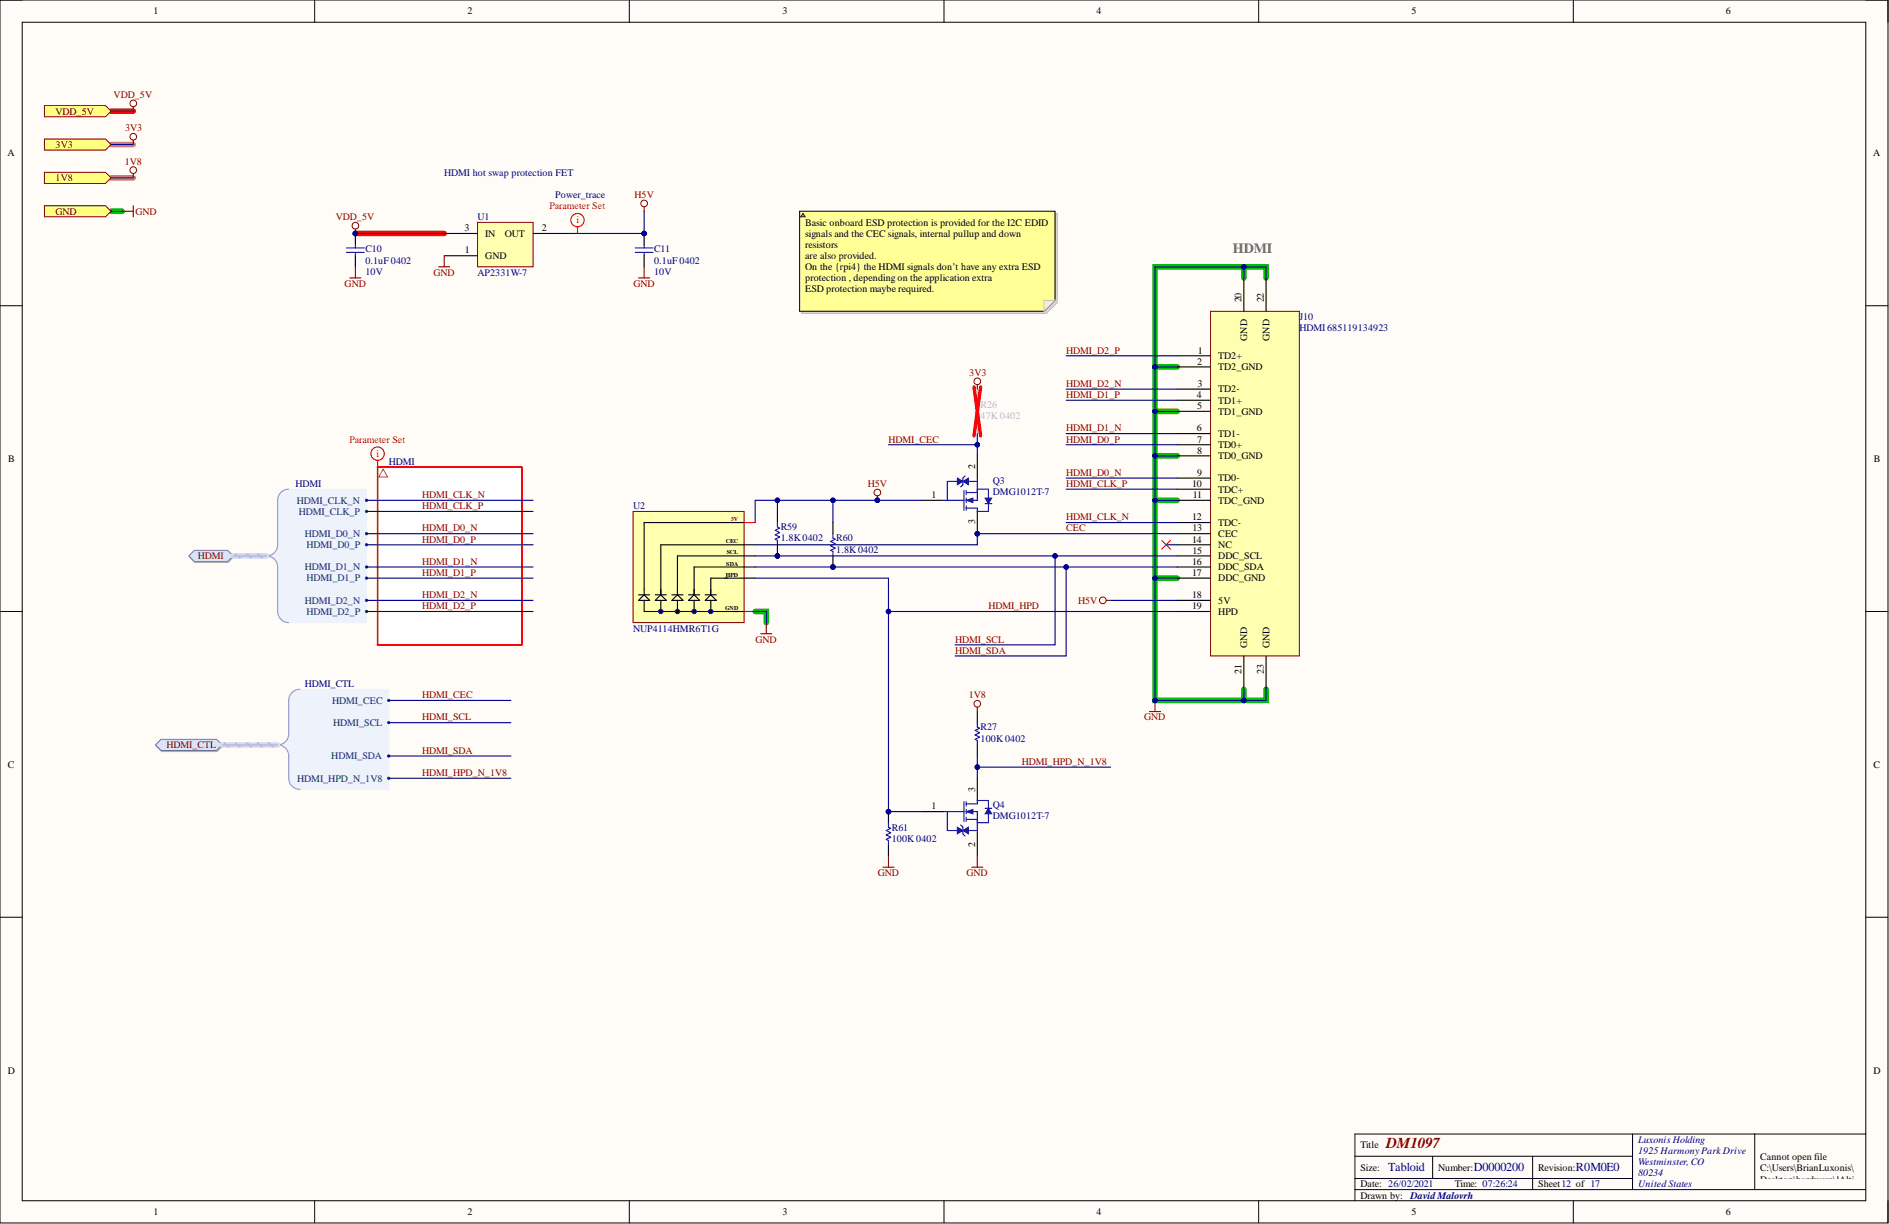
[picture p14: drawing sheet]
<svg xmlns="http://www.w3.org/2000/svg" width="431mm" height="279mm" viewBox="0 0 431 279" stroke-linecap="round" stroke-linejoin="round" font-family="sans-serif">
<defs><g id="words">
<text font-size="3.5" fill="#800000" x="316.6" y="262.2">DM1097</text>
<text font-size="3.2" fill="#666" x="281.6" y="57.7">HDMI</text>
<g font-size="2.8" fill="#000080">
<text x="317.1" y="267.4">Tabloid</text>
<text x="336.6" y="267.4">D0000200</text>
<text x="359.9" y="267.4">R0M0E0</text>
</g>
<g font-size="2.3">
<text x="35.1" y="3.3">1</text>
<text x="106.8" y="3.3">2</text>
<text x="178.7" y="3.3">3</text>
<text x="250.4" y="3.3">4</text>
<text x="322.4" y="3.3">5</text>
<text x="394.2" y="3.3">6</text>
<text x="1.7" y="35.7">A</text>
<text x="427.8" y="35.7">A</text>
<text x="106.1" y="52.8">3</text>
<text x="123.8" y="52.8">2</text>
<text x="183.9" y="51.5">Basic onboard ESD protection is provided for the I2C EDID</text>
<text x="106.2" y="57.9">1</text>
<text x="110.8" y="54.1">IN</text>
<text x="110.8" y="59.1">GND</text>
<text x="115.3" y="54.1">OUT</text>
<text x="183.9" y="54.1">signals and the CEC signals, internal pullup and down</text>
<text x="183.9" y="56.6">resistors</text>
<text x="183.9" y="59.1">are also provided.</text>
<text x="183.9" y="61.7">On the {rpi4} the HDMI signals don’t have any extra ESD</text>
<text x="183.9" y="64.2">protection , dependingon the application extra</text>
<text x="183.9" y="66.7">ESD protection maybe required.</text>
<text x="283.6" y="69" transform="rotate(-90 283.6 69)">20</text>
<text x="288.7" y="69" transform="rotate(-90 288.7 69)">22</text>
<text x="284.9" y="77.7" transform="rotate(-90 284.9 77.7)">GND</text>
<text x="289.9" y="77.7" transform="rotate(-90 289.9 77.7)">GND</text>
<text x="273.4" y="83.2">2</text>
<text x="273.6" y="80.7">1</text>
<text x="278.3" y="82">TD2+</text>
<text x="273.5" y="88.3">3</text>
<text x="278.3" y="84.5">TD2_GND</text>
<text x="278.3" y="89.6">TD2-</text>
<text x="273.4" y="90.9">4</text>
<text x="273.4" y="93.4">5</text>
<text x="278.3" y="92.1">TD1+</text>
<text x="278.3" y="94.7">TD1_GND</text>
<text x="273.4" y="98.5">6</text>
<text x="273.4" y="101">7</text>
<text x="278.3" y="99.7">TD1-</text>
<text x="1.9" y="105.5">B</text>
<text x="222.7" y="107.1" transform="rotate(-90 222.7 107.1)">2</text>
<text x="273.4" y="103.5">8</text>
<text x="278.3" y="102.3">TD0+</text>
<text x="278.3" y="104.8">TD0_GND</text>
<text x="428" y="105.5">B</text>
<text x="212.7" y="113.7">1</text>
<text x="272.3" y="111.2">10</text>
<text x="272.4" y="113.7">11</text>
<text x="273.4" y="108.6">9</text>
<text x="278.3" y="109.9">TD0-</text>
<text x="278.3" y="112.4">TDC+</text>
<text x="222.7" y="119.7" transform="rotate(-90 222.7 119.7)">3</text>
<text x="272.3" y="118.8">12</text>
<text x="278.3" y="115">TDC_GND</text>
<text x="272.3" y="123.8">14</text>
<text x="272.3" y="121.3">13</text>
<text x="278.3" y="120">TDC-</text>
<text x="278.3" y="122.6">CEC</text>
<text x="278.3" y="125.1">NC</text>
<text x="272.3" y="128.9">16</text>
<text x="272.3" y="131.5">17</text>
<text x="272.3" y="126.4">15</text>
<text x="278.3" y="127.7">DDC_SCL</text>
<text x="278.3" y="130.2">DDC_SDA</text>
<text x="272.3" y="136.5">18</text>
<text x="278.3" y="132.7">DDC_GND</text>
<text x="278.3" y="137.8">5V</text>
<text x="272.3" y="139.1">19</text>
<text x="278.3" y="140.3">HPD</text>
<text x="284.9" y="148" transform="rotate(-90 284.9 148)">GND</text>
<text x="289.9" y="148" transform="rotate(-90 289.9 148)">GND</text>
<text x="283.6" y="153.8" transform="rotate(-90 283.6 153.8)">21</text>
<text x="288.7" y="153.9" transform="rotate(-90 288.7 153.9)">23</text>
<text x="1.8" y="175.3">C</text>
<text x="427.9" y="175.3">C</text>
<text x="212.7" y="184.8">1</text>
<text x="222.7" y="180.7" transform="rotate(-90 222.7 180.7)">3</text>
<text x="222.7" y="193.4" transform="rotate(-90 222.7 193.4)">2</text>
<text x="1.8" y="245.1">D</text>
<text x="427.9" y="245.1">D</text>
<text x="310.7" y="262.2">Title</text>
<text x="310.7" y="267.2">Size:</text>
<text x="328.5" y="267.2">Number:</text>
<text x="351.3" y="267.2">Revision:</text>
<text x="402" y="264.9">Cannot open file</text>
<text x="402" y="267.4">C:\Users\BrianLuxonis\</text>
<text x="402" y="269.9">Desktop\hardware\!Alti</text>
<text x="310.7" y="271">Date: 26/02/2021</text>
<text x="310.7" y="273.6">Drawn by:</text>
<text x="332.3" y="271">Time: 07:26:24</text>
<text x="351.3" y="271">Sheet12 of 17</text>
<text x="402" y="272.5">um_Shared\Templates\L</text>
<text x="402" y="275">uxonis_Logo.png</text>
<text x="35.1" y="277.4">1</text>
<text x="106.8" y="277.4">2</text>
<text x="178.7" y="277.4">3</text>
<text x="250.4" y="277.4">4</text>
<text x="322.4" y="277.4">5</text>
<text x="394.2" y="277.4">6</text>
</g>
<g font-size="2.3" fill="#800000">
<text x="26" y="22.3">VDD_5V</text>
<text x="12.7" y="26.1">VDD_5V</text>
<text x="28.6" y="29.9">3V3</text>
<text x="12.7" y="33.8">3V3</text>
<text x="12.7" y="41.4">1V8</text>
<text x="28.5" y="37.6">1V8</text>
<text x="144.9" y="45.2">H5V</text>
<text x="12.7" y="49">GND</text>
<text x="30.9" y="49">GND</text>
<text x="76.7" y="50.3">VDD_5V</text>
<text x="78.7" y="65.5">GND</text>
<text x="99" y="62.9">GND</text>
<text x="144.7" y="65.5">GND</text>
<text x="243.5" y="80.7">HDMI_D2_P</text>
<text x="221.4" y="85.8">3V3</text>
<text x="243.5" y="88.3">HDMI_D2_N</text>
<text x="243.5" y="90.9">HDMI_D1_P</text>
<text x="202.9" y="101">HDMI_CEC</text>
<text x="243.5" y="101">HDMI_D0_P</text>
<text x="243.5" y="98.5">HDMI_D1_N</text>
<text x="96.4" y="113.7">HDMI_CLK_N</text>
<text x="198.2" y="111.2">H5V</text>
<text x="243.5" y="108.6">HDMI_D0_N</text>
<text x="243.5" y="111.2">HDMI_CLK_P</text>
<text x="96.4" y="116.2">HDMI_CLK_P</text>
<text x="243.5" y="118.8">HDMI_CLK_N</text>
<text x="96.4" y="123.8">HDMI_D0_P</text>
<text x="96.4" y="121.3">HDMI_D0_N</text>
<text x="243.5" y="121.3">CEC</text>
<text x="45.2" y="127.7">HDMI</text>
<text x="96.4" y="131.5">HDMI_D1_P</text>
<text x="96.4" y="128.9">HDMI_D1_N</text>
<text x="96.4" y="136.5">HDMI_D2_N</text>
<text x="246.2" y="137.8">H5V</text>
<text x="96.4" y="139.1">HDMI_D2_P</text>
<text x="225.8" y="139.1">HDMI_HPD</text>
<text x="172.6" y="146.7">GND</text>
<text x="218.1" y="146.7">HDMI_SCL</text>
<text x="218.1" y="149.2">HDMI_SDA</text>
<text x="96.4" y="159.4">HDMI_CEC</text>
<text x="221.3" y="159.4">1V8</text>
<text x="96.4" y="164.5">HDMI_SCL</text>
<text x="261.4" y="164.5">GND</text>
<text x="38" y="170.8">HDMI_CTL</text>
<text x="96.4" y="172.1">HDMI_SDA</text>
<text x="96.4" y="177.1">HDMI_HPD_N_1V8</text>
<text x="233.4" y="174.6">HDMI_HPD_N_1V8</text>
<text x="200.5" y="200">GND</text>
<text x="220.8" y="200">GND</text>
</g>
<g font-size="2.3" fill="#000080">
<text x="101.5" y="40.1">HDMI hot swap protection FET</text>
<text x="126.8" y="45.2">Power_trace</text>
<text x="109.1" y="50.3">U1</text>
<text x="83.5" y="57.6">C10</text>
<text x="149.4" y="57.6">C11</text>
<text x="83.5" y="62.7">10V</text>
<text x="83.5" y="60.1">0.1uF 0402</text>
<text x="109.1" y="62.9">AP2331W-7</text>
<text x="149.4" y="62.7">10V</text>
<text x="149.4" y="60.1">0.1uF 0402</text>
<text x="296.8" y="73.1">J10</text>
<text x="296.8" y="75.6">HDMI685119134923</text>
<text x="88.8" y="106.1">HDMI</text>
<text x="67.5" y="111.2">HDMI</text>
<text x="226.8" y="110.4">Q3</text>
<text x="226.8" y="112.9">DMG1012T-7</text>
<text x="144.6" y="116.2">U2</text>
<text x="178.3" y="121.1">R59</text>
<text x="178.3" y="123.6">1.8K0402</text>
<text x="191" y="123.6">R60</text>
<text x="191" y="126.1">1.8K0402</text>
<text x="144.6" y="144.2">NUP4114HMR6T1G</text>
<text x="69.6" y="156.8">HDMI_CTL</text>
<text x="224" y="166.7">R27</text>
<text x="224" y="169.3">100K0402</text>
<text x="226.8" y="184.5">Q4</text>
<text x="203.7" y="189.6">R61</text>
<text x="226.8" y="187">DMG1012T-7</text>
<text x="203.7" y="192.1">100K0402</text>
<text x="374.1" y="260.9">Luxonis Holding</text>
<text x="374.1" y="263.4">1925 HarmonyParkDrive</text>
<text x="374.1" y="266">Westminster, CO</text>
<text x="374.1" y="268.5">80234</text>
<text x="322.1" y="273.6">DavidMalovrh</text>
<text x="374.1" y="271">UnitedStates</text>
</g>
<g font-size="2.3" fill="#f00">
<text x="125.5" y="47.7">Parameter Set</text>
<text x="131.6" y="51">i</text>
<text x="79.8" y="101">Parameter Set</text>
<text x="86" y="104.3">i</text>
</g>
<g font-size="2.3" fill="#bfbebc">
<text x="224" y="93.1">R26</text>
<text x="224" y="95.7">47K0402</text>
</g>
<g font-size="2.3" fill="#003a70">
<text x="67.8" y="115">HDMI_CLK_N</text>
<text x="68.2" y="117.5">HDMI_CLK_P</text>
<text x="69.6" y="122.6">HDMI_D0_N</text>
<text x="70" y="125.1">HDMI_D0_P</text>
<text x="69.6" y="130.2">HDMI_D1_N</text>
<text x="69.6" y="137.8">HDMI_D2_N</text>
<text x="70" y="132.7">HDMI_D1_P</text>
<text x="70" y="140.3">HDMI_D2_P</text>
<text x="75.8" y="160.6">HDMI_CEC</text>
<text x="76.1" y="165.7">HDMI_SCL</text>
<text x="75.7" y="173.3">HDMI_SDA</text>
<text x="67.9" y="178.4">HDMI_HPD_N_1V8</text>
</g>
<text font-size="1.4" fill="#f00" x="167" y="118.9">5V</text>
<g font-size="1.4">
<text x="165.8" y="124">CEC</text>
<text x="165.8" y="131.6">HPD</text>
<text x="165.9" y="129.1">SDA</text>
<text x="166" y="126.6">SCL</text>
<text x="165.6" y="139.2">GND</text>
</g>
</g></defs>
<path d="M0 0h431.2v279.2h-431.2z" fill-rule="evenodd" fill="#fffcf8"/>
<path d="M0 0h431.2v279.2h-431.2z" fill="none" stroke="#000" stroke-width=".23"/>
<path d="M5.1 5.1h421v269h-421z" fill-rule="evenodd" fill="#fffcf8"/>
<g fill="none" stroke="#000" stroke-width=".23">
<path d="M0 0h5.1M5.1 5.1h421v269h-421zM71.9 0v5.1M143.7 0v5.1M215.6 0v5.1M287.5 0v5.1M359.3 0v5.1M426.1 0h5.1v5.1M0 69.8h5.1M426.1 69.8h5.1M0 139.6h5.1M426.1 139.6h5.1"/>
<path d="M0 209.4h5.1M426.1 209.4h5.1M71.9 274.1v5.1M143.7 274.1v5.1M215.6 274.1v5.1M287.5 274.1v5.1M359.3 274.1v5.1M431.2 274.1v5.1"/>
</g>
<path d="M86.2 106.6h33v40.6h-33z" fill-rule="evenodd" fill="#fff"/>
<path d="M25.4 48.2h2.5M284.1 60.9v2.5M289.2 63.4v-2.5h-25.4v99h25.4v-2.6M263.8 93.9h5.1M263.8 83.8h5.1M263.8 114.2h5.1M263.8 104.1h5.1M172.5 139.6h2.5v2.5M263.8 132h5.1M284.1 157.3v2.6" fill="none" stroke="#00be00" stroke-width="1.3"/>
<path d="M25.4 40.6h5" fill="none" stroke="#ff6e6e" stroke-width="1.3"/>
<path d="M25.4 33h5" fill="none" stroke="#ec768e" stroke-width="1.3"/>
<path d="M25.4 25.4h5M81.2 53.3h20.3" fill="none" stroke="#ee0e22" stroke-width="1.3"/>
<path d="M372.9 258.9v12.7M400.8 258.9v12.7M426.1 258.9h-116.6v15.2M309.5 263.9h63.4M309.5 271.6h116.6M309.5 269h63.4M327.2 263.9v5.1M350 263.9v7.7" fill="none" stroke="#000" stroke-width=".23"/>
<circle cx="223.2" cy="121.8" r=".51" fill="#000080"/>
<circle cx="223.2" cy="121.8" r=".51" fill="none" stroke="#000080" stroke-width=".23"/>
<path d="M225 115h1.5M225.8 111.7v2" fill="none" stroke="#00f" stroke-width=".25"/>
<path d="M223.2 116.7v5.1" fill="none" stroke="#000" stroke-width=".25"/>
<circle cx="223.2" cy="121.8" r=".51" fill="#000080"/>
<circle cx="223.2" cy="121.8" r=".51" fill="none" stroke="#000080" stroke-width=".23"/>
<path d="M210.5 114.2h5.1" fill="none" stroke="#000" stroke-width=".25"/>
<path d="M220.2 111.9v4.6M220.7 116h2.5M220.7 112.4h2.5M220.7 111.9v1M220.7 113.7v1M220.7 115.5v1M223.2 111.7v2.5h-2.5" fill="none" stroke="#00f" stroke-width=".25"/>
<path d="M220.7 114.2l1.5-.5v1z" fill="#00f"/>
<path d="M220.7 114.2l1.5-.5v1z" fill="none" stroke="#00f" stroke-width=".23"/>
<path d="M223.2 116v.7M225.8 111.7h-2.6v.7M225.8 115v1.7" fill="none" stroke="#00f" stroke-width=".25"/>
<path d="M223.2 104.1v5" fill="none" stroke="#000" stroke-width=".25"/>
<path d="M225 113.7h1.5l-.7 1.3z" fill="#00f"/>
<path d="M225 113.7h1.5l-.7 1.3z" fill="none" stroke="#00f" stroke-width=".23"/>
<path d="M215.6 114.2h4.6M216.4 109.9v4.3M219.9 109.1v1.6M223.2 116.7h2.6M223.2 109.1v2.6" fill="none" stroke="#00f" stroke-width=".25"/>
<path d="M219.9 109.9l1.3-.8v1.6z" fill="#00f"/>
<path d="M219.9 109.9l1.3-.8v1.6z" fill="none" stroke="#00f" stroke-width=".23"/>
<path d="M219.9 110.7l-.5 .5M220.4 108.6l-.5 .5" fill="none" stroke="#00f" stroke-width=".25"/>
<path d="M218.7 109.1l1.2 .8-1.2 .8z" fill="#00f"/>
<path d="M218.7 109.1l1.2 .8-1.2 .8z" fill="none" stroke="#00f" stroke-width=".23"/>
<path d="M216.4 109.9h6.8M220.2 183v4.5M220.7 183.5h2.5M220.7 185.3h2.5v2.5M220.7 187h2.5M220.7 183v1M220.7 184.8v1M220.7 186.5v1M225 184.5h1.5M225.8 185.8v2" fill="none" stroke="#00f" stroke-width=".25"/>
<path d="M223.2 88.8v3.6l.5 .2-1 .5 1 .5-1 .6 1 .5-1 .5 .5 .2v3.6" fill="none" stroke="#bfbebc" stroke-width=".25"/>
<path d="M222.5 88.3l1.5 11.2M224 88.3l-1.5 11.2" fill="none" stroke="#f00" stroke-width=".76"/>
<path d="M223.2 177.7v5M210.5 185.3h5.1" fill="none" stroke="#000" stroke-width=".25"/>
<path d="M220.7 185.3l1.5-.5v1z" fill="#00f"/>
<path d="M220.7 185.3l1.5-.5v1z" fill="none" stroke="#00f" stroke-width=".23"/>
<path d="M223.2 182.7v.8M223.2 187v.8h2.6M225.8 182.7v1.8" fill="none" stroke="#00f" stroke-width=".25"/>
<path d="M223.2 190.3v5.1" fill="none" stroke="#000" stroke-width=".25"/>
<path d="M225.8 184.5l.7 1.3h-1.5z" fill="#00f"/>
<path d="M225.8 184.5l.7 1.3h-1.5z" fill="none" stroke="#00f" stroke-width=".23"/>
<path d="M215.6 185.3h4.6M216.4 185.3v4.3M219.9 188.8v1.5M223.2 182.7h2.6M223.2 187.8v2.5" fill="none" stroke="#00f" stroke-width=".25"/>
<path d="M219.9 189.6l1.3-.8v1.5z" fill="#00f"/>
<path d="M219.9 189.6l1.3-.8v1.5z" fill="none" stroke="#00f" stroke-width=".23"/>
<path d="M219.4 188.3l.5 .5M219.9 190.3l.5 .5" fill="none" stroke="#00f" stroke-width=".25"/>
<path d="M218.7 188.8l1.2 .8-1.2 .7z" fill="#00f"/>
<path d="M218.7 188.8l1.2 .8-1.2 .7z" fill="none" stroke="#00f" stroke-width=".23"/>
<path d="M223.2 165v1l.5 .2-1 .5 1 .5-1 .6 1 .5-1 .5 .5 .2v1M216.4 189.6h6.8" fill="none" stroke="#00f" stroke-width=".25"/>
<path d="M223.2 162.4v2.6M223.2 170v2.6" fill="none" stroke="#000" stroke-width=".25"/>
<path d="M109.1 50.8h12.7v10.1h-12.7z" fill-rule="evenodd" fill="#ffffb0"/>
<path d="M109.1 50.8h12.7v10.1h-12.7z" fill="none" stroke="#800000" stroke-width=".23"/>
<path d="M101.5 53.3h7.6M101.5 58.4h7.6M121.8 53.3h7.6" fill="none" stroke="#000" stroke-width=".25"/>
<circle cx="81.2" cy="53.3" r=".51" fill="#000080"/>
<circle cx="81.2" cy="53.3" r=".51" fill="none" stroke="#000080" stroke-width=".23"/>
<path d="M81.2 53.3v2.5M81.2 58.4v2.5" fill="none" stroke="#000" stroke-width=".25"/>
<circle cx="81.2" cy="53.3" r=".51" fill="#000080"/>
<circle cx="81.2" cy="53.3" r=".51" fill="none" stroke="#000080" stroke-width=".23"/>
<path d="M79.1 56.6h4.1M79.1 57.6h4.1M81.2 55.8v.8M81.2 57.6v.8" fill="none" stroke="#00f" stroke-width=".25"/>
<circle cx="147.1" cy="53.3" r=".51" fill="#000080"/>
<circle cx="147.1" cy="53.3" r=".51" fill="none" stroke="#000080" stroke-width=".23"/>
<path d="M147.1 53.3v2.5M147.1 58.4v2.5" fill="none" stroke="#000" stroke-width=".25"/>
<circle cx="147.1" cy="53.3" r=".51" fill="#000080"/>
<circle cx="147.1" cy="53.3" r=".51" fill="none" stroke="#000080" stroke-width=".23"/>
<path d="M145.1 56.6h4.1M145.1 57.6h4.1M147.1 55.8v.8M147.1 57.6v.8" fill="none" stroke="#00f" stroke-width=".25"/>
<path d="M36.9 169h12.7l1.3 1.3-1.3 1.3h-12.7l-1.3-1.3z" fill-rule="evenodd" fill="#bac0ca"/>
<path d="M36.9 169h12.7l1.3 1.3-1.3 1.3h-12.7l-1.3-1.3z" fill="none" stroke="#a6acb6" stroke-width=".23"/>
<path d="M36.8 168.8h12.7l1.2 1.2-1.2 1.3h-12.7l-1.3-1.3z" fill-rule="evenodd" fill="#d5e4ff"/>
<path d="M36.8 168.8h12.7l1.2 1.2-1.2 1.3h-12.7l-1.3-1.3z" fill="none" stroke="#71809b" stroke-width=".23"/>
<path d="M67.2 157.7l1.3-.4h20.3v22.9h-20.3l-1.3-.3-.9-1-.3-1.2v-5.8l-.7-1-1.3-.9 1.3-.8 .7-1.1v-8.2l.3-1.3z" fill-rule="evenodd" fill="#edf2fb"/>
<path d="M67.2 157.7l1.3-.4h20.3v22.9h-20.3l-1.3-.3-.9-1-.3-1.2v-5.8l-.7-1-1.3-.9 1.3-.8 .7-1.1v-8.2l.3-1.3z" fill="none" stroke="#edf2fb" stroke-width=".23"/>
<path d="M68.5 157.3a2.54 2.54 0 0 0-2.5 2.6v7.6a2.53 2.53 0 0 1-2.6 2.5 2.53 2.53 0 0 1 2.6 2.6v5.1a2.54 2.54 0 0 0 2.5 2.5" fill="none" stroke="#8f9ec9" stroke-width=".25"/>
<circle cx="88.8" cy="159.9" r=".25" fill="#003a70"/>
<circle cx="88.8" cy="159.9" r=".25" fill="none" stroke="#003a70" stroke-width=".23"/>
<circle cx="88.8" cy="165" r=".25" fill="#003a70"/>
<circle cx="88.8" cy="165" r=".25" fill="none" stroke="#003a70" stroke-width=".23"/>
<circle cx="88.8" cy="172.6" r=".25" fill="#003a70"/>
<circle cx="88.8" cy="172.6" r=".25" fill="none" stroke="#003a70" stroke-width=".23"/>
<circle cx="88.8" cy="177.7" r=".26" fill="#003a70"/>
<circle cx="88.8" cy="177.7" r=".26" fill="none" stroke="#003a70" stroke-width=".23"/>
<path d="M64.7 112l1.3-.3h17.7v30.4h-17.7l-1.3-.3-1-.9-.3-1.3v-10.8l-.6-1.1-1.3-.8 1.3-.9 .6-1v-10.8l.3-1.3z" fill-rule="evenodd" fill="#edf2fb"/>
<path d="M64.7 112l1.3-.3h17.7v30.4h-17.7l-1.3-.3-1-.9-.3-1.3v-10.8l-.6-1.1-1.3-.8 1.3-.9 .6-1v-10.8l.3-1.3z" fill="none" stroke="#edf2fb" stroke-width=".23"/>
<path d="M66 111.7a2.54 2.54 0 0 0-2.6 2.5v10.2a2.53 2.53 0 0 1-2.5 2.5 2.53 2.53 0 0 1 2.5 2.5v10.2a2.53 2.53 0 0 0 2.6 2.5" fill="none" stroke="#8f9ec9" stroke-width=".25"/>
<circle cx="83.7" cy="114.2" r=".25" fill="#003a70"/>
<circle cx="83.7" cy="114.2" r=".25" fill="none" stroke="#003a70" stroke-width=".23"/>
<circle cx="83.7" cy="116.7" r=".25" fill="#003a70"/>
<circle cx="83.7" cy="116.7" r=".25" fill="none" stroke="#003a70" stroke-width=".23"/>
<circle cx="83.7" cy="121.8" r=".25" fill="#003a70"/>
<circle cx="83.7" cy="121.8" r=".25" fill="none" stroke="#003a70" stroke-width=".23"/>
<circle cx="83.7" cy="124.4" r=".25" fill="#003a70"/>
<circle cx="83.7" cy="124.4" r=".25" fill="none" stroke="#003a70" stroke-width=".23"/>
<circle cx="83.7" cy="129.4" r=".25" fill="#003a70"/>
<circle cx="83.7" cy="129.4" r=".25" fill="none" stroke="#003a70" stroke-width=".23"/>
<circle cx="83.7" cy="132" r=".25" fill="#003a70"/>
<circle cx="83.7" cy="132" r=".25" fill="none" stroke="#003a70" stroke-width=".23"/>
<circle cx="83.7" cy="137" r=".25" fill="#003a70"/>
<circle cx="83.7" cy="137" r=".25" fill="none" stroke="#003a70" stroke-width=".23"/>
<circle cx="83.7" cy="139.6" r=".25" fill="#003a70"/>
<circle cx="83.7" cy="139.6" r=".25" fill="none" stroke="#003a70" stroke-width=".23"/>
<path d="M44.5 125.9h7.6l1.3 1.2-1.3 1.3h-7.6l-1.3-1.3z" fill-rule="evenodd" fill="#bac0ca"/>
<path d="M44.5 125.9h7.6l1.3 1.2-1.3 1.3h-7.6l-1.3-1.3z" fill="none" stroke="#a6acb6" stroke-width=".23"/>
<path d="M44.4 125.6h7.6l1.3 1.3-1.3 1.3h-7.6l-1.3-1.3z" fill-rule="evenodd" fill="#d5e4ff"/>
<path d="M44.4 125.6h7.6l1.3 1.3-1.3 1.3h-7.6l-1.3-1.3z" fill="none" stroke="#71809b" stroke-width=".23"/>
<path d="M10.1 31.7h14l1.3 1.3-1.3 1.3h-14z" fill-rule="evenodd" fill="#ffff80"/>
<g fill="none" stroke="#800000" stroke-width=".23">
<path d="M10.1 31.7h14l1.3 1.3-1.3 1.3h-14z"/>
<circle cx="30.4" cy="31.2" r=".76"/>
</g>
<path d="M30.4 32v1" fill="none" stroke="#800000" stroke-width=".25"/>
<path d="M10.1 47h14l1.3 1.2-1.3 1.3h-14z" fill-rule="evenodd" fill="#ffff80"/>
<path d="M10.1 47h14l1.3 1.2-1.3 1.3h-14z" fill="none" stroke="#800000" stroke-width=".23"/>
<path d="M27.9 48.2h2.5M30.4 47v2.5" fill="none" stroke="#800000" stroke-width=".25"/>
<path d="M10.1 24.1h14l1.3 1.3-1.3 1.2h-14z" fill-rule="evenodd" fill="#ffff80"/>
<g fill="none" stroke="#800000" stroke-width=".23">
<path d="M10.1 24.1h14l1.3 1.3-1.3 1.2h-14z"/>
<circle cx="30.4" cy="23.6" r=".76"/>
</g>
<path d="M30.4 24.4v1" fill="none" stroke="#800000" stroke-width=".25"/>
<path d="M10.1 39.3h14l1.3 1.3-1.3 1.3h-14z" fill-rule="evenodd" fill="#ffff80"/>
<g fill="none" stroke="#800000" stroke-width=".23">
<path d="M10.1 39.3h14l1.3 1.3-1.3 1.3h-14z"/>
<circle cx="30.4" cy="38.8" r=".76"/>
<circle cx="81.2" cy="51.5" r=".76"/>
</g>
<path d="M30.4 39.6v1M81.2 52.3v1" fill="none" stroke="#800000" stroke-width=".25"/>
<circle cx="81.2" cy="53.3" r=".51" fill="#000080"/>
<circle cx="81.2" cy="53.3" r=".51" fill="none" stroke="#000080" stroke-width=".23"/>
<g fill="none" stroke="#800000" stroke-width=".23">
<circle cx="147.1" cy="46.4" r=".76"/>
<circle cx="200.4" cy="112.4" r=".76"/>
</g>
<path d="M147.1 47.2v1M200.4 113.2v1" fill="none" stroke="#800000" stroke-width=".25"/>
<circle cx="200.4" cy="114.2" r=".51" fill="#000080"/>
<circle cx="200.4" cy="114.2" r=".51" fill="none" stroke="#000080" stroke-width=".23"/>
<g fill="none" stroke="#800000" stroke-width=".23">
<circle cx="223.2" cy="87.1" r=".76"/>
<circle cx="251.9" cy="137" r=".76"/>
<circle cx="223.2" cy="160.6" r=".76"/>
</g>
<path d="M223.2 87.8v1M252.6 137h1.1M223.2 161.4v1" fill="none" stroke="#800000" stroke-width=".25"/>
<path d="M276.5 71.1h20.3v78.6h-20.3z" fill-rule="evenodd" fill="#ffffb0"/>
<path d="M276.5 71.1h20.3v78.6h-20.3z" fill="none" stroke="#800000" stroke-width=".23"/>
<g fill="none" stroke="#000" stroke-width=".25">
<path d="M284.1 63.4v7.7M289.2 63.4v7.7M268.9 81.2h7.6M268.9 83.8h7.6M268.9 88.8h7.6M268.9 91.4h7.6M268.9 93.9h7.6M268.9 99h7.6M268.9 101.5h7.6M268.9 104.1h7.6M268.9 109.1h7.6M268.9 111.7h7.6"/>
<path d="M268.9 114.2h7.6M268.9 119.3h7.6M268.9 121.8h7.6M268.9 124.4h7.6M268.9 126.9h7.6M268.9 129.4h7.6M268.9 132h7.6M268.9 137h7.6M268.9 139.6h7.6M284.1 149.7v7.6M289.2 149.7v7.6"/>
</g>
<path d="M265.3 123.3l2.1 2.1M267.4 123.3l-2.1 2.1" fill="none" stroke="#f00" stroke-width=".23"/>
<path d="M145.9 63.4h2.5M147.1 60.9v2.5M263.8 159.9v2.5M262.5 162.4h2.6M222 198h2.5M223.2 195.4v2.6" fill="none" stroke="#800000" stroke-width=".25"/>
<circle cx="263.8" cy="159.9" r=".51" fill="#000080"/>
<circle cx="263.8" cy="159.9" r=".51" fill="none" stroke="#000080" stroke-width=".23"/>
<path d="M101.5 58.4v2.5M79.9 63.4h2.5M81.2 60.9v2.5M100.2 60.9h2.5M173.8 144.7h2.5M175 142.1v2.6" fill="none" stroke="#800000" stroke-width=".25"/>
<g fill="none" stroke="#f00" stroke-width=".25">
<path d="M131.9 51.8v1.5M86.2 105.1v1.5"/>
<circle cx="131.9" cy="50.3" r="1.52"/>
<circle cx="86.2" cy="103.5" r="1.52"/>
</g>
<path d="M119 106.5l.2 .1zM118.6 106.5l.3 .1zM118.3 106.5l.2 .1zM118 106.5l.2 .1zM117.6 106.5l.3 .1zM117.3 106.5l.2 .1zM116.9 106.5l.3 .1zM116.6 106.5l.3 .1zM116.3 106.5l.2 .1zM115.9 106.5l.3 .1zM115.6 106.5l.2 .1zM115.2 106.5l.3 .1zM114.9 106.5l.3 .1zM114.6 106.5l.2 .1zM114.2 106.5l.3 .1zM113.9 106.5l.2 .1zM113.6 106.5l.2 .1zM113.2 106.5l.3 .1zM112.9 106.5l.2 .1zM112.5 106.5l.3 .1zM112.2 106.5l.3 .1zM111.9 106.5l.2 .1zM111.5 106.5l.3 .1zM111.2 106.5l.2 .1zM110.8 106.5l.3 .1zM110.5 106.5l.3 .1zM110.2 106.5l.2 .1zM109.8 106.5l.3 .1zM109.5 106.5l.2 .1zM109.2 106.5l.2 .1zM108.8 106.5l.3 .1zM108.5 106.5l.2 .1zM108.1 106.5l.3 .1zM107.8 106.5l.3 .1zM107.5 106.5l.2 .1zM107.1 106.5l.3 .1zM106.8 106.5l.2 .1zM106.5 106.5l.2 .1zM106.1 106.5l.3 .1zM105.8 106.5l.2 .1zM105.4 106.5l.3 .1zM105.1 106.5l.3 .1zM104.8 106.5l.2 .1zM104.4 106.5l.3 .1zM104.1 106.5l.2 .1zM103.7 106.5l.3 .1zM103.4 106.5l.3 .1zM103.1 106.5l.2 .1zM102.7 106.5l.3 .1zM102.4 106.5l.2 .1zM102.1 106.5l.2 .1zM101.7 106.5l.3 .1zM101.4 106.5l.2 .1zM101 106.5l.3 .1zM100.7 106.5l.3 .1zM100.4 106.5l.2 .1zM100 106.5l.3 .1zM99.7 106.5l.2 .1zM99.3 106.5l.3 .1zM99 106.5l.3 .1zM98.7 106.5l.2 .1zM98.3 106.5l.3 .1zM98 106.5l.3 .1zM97.7 106.5l.2 .1zM97.3 106.5l.3 .1zM97 106.5l.2 .1zM96.6 106.5l.3 .1zM96.3 106.5l.3 .1zM96 106.5l.2 .1zM95.6 106.5l.3 .1zM95.3 106.5l.2 .1zM95 106.5l.2 .1zM94.6 106.5l.3 .1zM94.3 106.5l.2 .1zM93.9 106.5l.3 .1zM93.6 106.5l.3 .1zM93.3 106.5l.2 .1zM92.9 106.5l.3 .1zM92.6 106.5l.2 .1zM92.2 106.5l.3 .1zM91.9 106.5l.3 .1zM91.6 106.5l.2 .1zM91.2 106.5l.3 .1zM90.9 106.5l.2 .1zM90.6 106.5l.2 .1zM90.2 106.5l.3 .1zM89.9 106.5l.2 .1zM89.5 106.5l.3 .1zM89.2 106.5l.3 .1zM88.9 106.5l.2 .1zM88.5 106.5l.3 .1zM88.2 106.5l.2 .1zM87.9 106.5l.2 .1zM87.5 106.5l.3 .1zM87.2 106.5l.2 .1zM86.8 106.5l.3 .1zM86.5 106.5l.3 .1zM86.2 106.6h.2zM86.2 106.8l.1 .2zM86.2 107.1l.1 .3zM86.2 107.4l.1 .3zM86.2 107.8l.1 .2zM86.2 108.1l.1 .3zM86.2 108.5l.1 .2zM86.2 108.8l.1 .2zM86.2 109.1l.1 .3zM86.2 109.5l.1 .2zM86.2 109.8l.1 .3zM86.2 110.1l.1 .3zM86.2 110.5l.1 .2zM86.2 110.8l.1 .3zM86.2 111.2l.1 .2zM86.2 111.5l.1 .3zM86.2 111.8l.1 .3zM86.2 112.2l.1 .2zM86.2 112.5l.1 .3zM86.2 112.9l.1 .2zM86.2 113.2l.1 .2zM86.2 113.5l.1 .3zM86.2 113.9l.1 .2zM86.2 114.2l.1 .3zM86.2 114.5l.1 .3zM86.2 114.9l.1 .2zM86.2 115.2l.1 .3zM86.2 115.6l.1 .2zM86.2 115.9l.1 .3zM86.2 116.2l.1 .3zM86.2 116.6l.1 .2zM86.2 116.9l.1 .3zM86.2 117.3l.1 .2zM86.2 117.6l.1 .2zM86.2 117.9l.1 .3zM86.2 118.3l.1 .2zM86.2 118.6l.1 .3zM86.2 118.9l.1 .3zM86.2 119.3l.1 .2zM86.2 119.6l.1 .3zM86.2 120l.1 .2zM86.2 120.3l.1 .3zM86.2 120.6l.1 .3zM86.2 121l.1 .2zM86.2 121.3l.1 .3zM86.2 121.6l.1 .3zM86.2 122l.1 .2zM86.2 122.3l.1 .3zM86.2 122.7l.1 .2zM86.2 123l.1 .3zM86.2 123.3l.1 .3zM86.2 123.7l.1 .2zM86.2 124l.1 .3zM86.2 124.4l.1 .2zM86.2 124.7l.1 .2zM86.2 125l.1 .3zM86.2 125.4l.1 .2zM86.2 125.7l.1 .3zM86.2 126l.1 .3zM86.2 126.4l.1 .2zM86.2 126.7l.1 .3zM86.2 127.1l.1 .2zM86.2 127.4l.1 .3zM86.2 127.7l.1 .3zM86.2 128.1l.1 .2zM86.2 128.4l.1 .3zM86.2 128.8l.1 .2zM86.2 129.1l.1 .2zM86.2 129.4l.1 .3zM86.2 129.8l.1 .2zM86.2 130.1l.1 .3zM86.2 130.4l.1 .3zM86.2 130.8l.1 .2zM86.2 131.1l.1 .3zM86.2 131.5l.1 .2zM86.2 131.8l.1 .3zM86.2 132.1l.1 .3zM86.2 132.5l.1 .2zM86.2 132.8l.1 .3zM86.2 133.2l.1 .2zM86.2 133.5l.1 .2zM86.2 133.8l.1 .3zM86.2 134.2l.1 .2zM86.2 134.5l.1 .3zM86.2 134.8l.1 .3zM86.2 135.2l.1 .2zM86.2 135.5l.1 .3zM86.2 135.9l.1 .2zM86.2 136.2l.1 .3zM86.2 136.5l.1 .3zM86.2 136.9l.1 .2zM86.2 137.2l.1 .3zM86.2 137.6l.1 .2zM86.2 137.9l.1 .2zM86.2 138.2l.1 .3zM86.2 138.6l.1 .2zM86.2 138.9l.1 .3zM86.2 139.2l.1 .3zM86.2 139.6l.1 .2zM86.2 139.9l.1 .3zM86.2 140.3l.1 .2zM86.2 140.6l.1 .3zM86.2 140.9l.1 .3zM86.2 141.3l.1 .2zM86.2 141.6l.1 .3zM86.2 142l.1 .2zM86.2 142.3l.1 .2zM86.2 142.6l.1 .3zM86.2 143l.1 .2zM86.2 143.3l.1 .3zM86.2 143.6l.1 .3zM86.2 144l.1 .2zM86.2 144.3l.1 .3zM86.2 144.7l.1 .2zM86.2 145l.1 .3zM86.2 145.3l.1 .3zM86.2 145.7l.1 .2zM86.2 146l.1 .3zM86.2 146.4l.1 .2zM86.2 146.7l.1 .2zM86.2 147l.1 .2zM86.4 147.2h.3zM86.8 147.2h.2zM87.1 147.2h.2zM87.4 147.2h.3zM87.8 147.2h.2zM88.1 147.2h.3zM88.4 147.2h.3zM88.8 147.2h.2zM89.1 147.2h.3zM89.5 147.2h.2zM89.8 147.2h.2zM90.1 147.2h.3zM90.5 147.2h.2zM90.8 147.2h.3zM91.1 147.2h.3zM91.5 147.2h.2zM91.8 147.2h.3zM92.2 147.2h.2zM92.5 147.2h.3zM92.8 147.2h.3zM93.2 147.2h.2zM93.5 147.2h.3zM93.9 147.2h.2zM94.2 147.2h.2zM94.5 147.2h.3zM94.9 147.2h.2zM95.2 147.2h.3zM95.5 147.2h.3zM95.9 147.2h.2zM96.2 147.2h.3zM96.6 147.2h.2zM96.9 147.2h.3zM97.2 147.2h.3zM97.6 147.2h.2zM97.9 147.2h.3zM98.3 147.2h.2zM98.6 147.2h.2zM98.9 147.2h.3zM99.3 147.2h.2zM99.6 147.2h.3zM99.9 147.2h.3zM100.3 147.2h.2zM100.6 147.2h.3zM101 147.2h.2zM101.3 147.2h.2zM101.6 147.2h.3zM102 147.2h.2zM102.3 147.2h.3zM102.6 147.2h.3zM103 147.2h.2zM103.3 147.2h.3zM103.7 147.2h.2zM104 147.2h.3zM104.3 147.2h.3zM104.7 147.2h.2zM105 147.2h.3zM105.4 147.2h.2zM105.7 147.2h.2zM106 147.2h.3zM106.4 147.2h.2zM106.7 147.2h.3zM107 147.2h.3zM107.4 147.2h.2zM107.7 147.2h.3zM108.1 147.2h.2zM108.4 147.2h.3zM108.7 147.2h.3zM109.1 147.2h.2zM109.4 147.2h.3zM109.7 147.2h.3zM110.1 147.2h.2zM110.4 147.2h.3zM110.8 147.2h.2zM111.1 147.2h.3zM111.4 147.2h.3zM111.8 147.2h.2zM112.1 147.2h.3zM112.5 147.2h.2zM112.8 147.2h.2zM113.1 147.2h.3zM113.5 147.2h.2zM113.8 147.2h.3zM114.1 147.2h.3zM114.5 147.2h.2zM114.8 147.2h.3zM115.2 147.2h.2zM115.5 147.2h.3zM115.8 147.2h.3zM116.2 147.2h.2zM116.5 147.2h.3zM116.9 147.2h.2zM117.2 147.2h.2zM117.5 147.2h.3zM117.9 147.2h.2zM118.2 147.2h.3zM118.5 147.2h.3zM118.9 147.2h.2zM119.2 146.9l.1 .3zM119.2 146.6l.1 .3zM119.2 146.3l.1 .2zM119.2 145.9l.1 .3zM119.2 145.6l.1 .2zM119.2 145.3l.1 .2zM119.2 144.9l.1 .3zM119.2 144.6l.1 .2zM119.2 144.2l.1 .3zM119.2 143.9l.1 .3zM119.2 143.6l.1 .2zM119.2 143.2l.1 .3zM119.2 142.9l.1 .2zM119.2 142.5l.1 .3zM119.2 142.2l.1 .3zM119.2 141.9l.1 .2zM119.2 141.5l.1 .3zM119.2 141.2l.1 .2zM119.2 140.9l.1 .2zM119.2 140.5l.1 .3zM119.2 140.2l.1 .2zM119.2 139.8l.1 .3zM119.2 139.5l.1 .3zM119.2 139.2l.1 .2zM119.2 138.8l.1 .3zM119.2 138.5l.1 .2zM119.2 138.1l.1 .3zM119.2 137.8l.1 .3zM119.2 137.5l.1 .2zM119.2 137.1l.1 .3zM119.2 136.8l.1 .2zM119.2 136.5l.1 .2zM119.2 136.1l.1 .3zM119.2 135.8l.1 .2zM119.2 135.4l.1 .3zM119.2 135.1l.1 .3zM119.2 134.8l.1 .2zM119.2 134.4l.1 .3zM119.2 134.1l.1 .2zM119.2 133.7l.1 .3zM119.2 133.4l.1 .3zM119.2 133.1l.1 .2zM119.2 132.7l.1 .3zM119.2 132.4l.1 .2zM119.2 132.1l.1 .2zM119.2 131.7l.1 .3zM119.2 131.4l.1 .2zM119.2 131l.1 .3zM119.2 130.7l.1 .3zM119.2 130.4l.1 .2zM119.2 130l.1 .3zM119.2 129.7l.1 .2zM119.2 129.3l.1 .3zM119.2 129l.1 .3zM119.2 128.7l.1 .2zM119.2 128.3l.1 .3zM119.2 128l.1 .2zM119.2 127.7l.1 .2zM119.2 127.3l.1 .3zM119.2 127l.1 .2zM119.2 126.6l.1 .3zM119.2 126.3l.1 .3zM119.2 126l.1 .2zM119.2 125.6l.1 .3zM119.2 125.3l.1 .2zM119.2 124.9l.1 .3zM119.2 124.6l.1 .3zM119.2 124.3l.1 .2zM119.2 123.9l.1 .3zM119.2 123.6l.1 .2zM119.2 123.3l.1 .2zM119.2 122.9l.1 .3zM119.2 122.6l.1 .2zM119.2 122.2l.1 .3zM119.2 121.9l.1 .3zM119.2 121.6l.1 .2zM119.2 121.2l.1 .3zM119.2 120.9l.1 .2zM119.2 120.6l.1 .2zM119.2 120.2l.1 .3zM119.2 119.9l.1 .2zM119.2 119.5l.1 .3zM119.2 119.2l.1 .3zM119.2 118.9l.1 .2zM119.2 118.5l.1 .3zM119.2 118.2l.1 .2zM119.2 117.8l.1 .3zM119.2 117.5l.1 .3zM119.2 117.2l.1 .2zM119.2 116.8l.1 .3zM119.2 116.5l.1 .2zM119.2 116.2l.1 .2zM119.2 115.8l.1 .3zM119.2 115.5l.1 .2zM119.2 115.1l.1 .3zM119.2 114.8l.1 .3zM119.2 114.5l.1 .2zM119.2 114.1l.1 .3zM119.2 113.8l.1 .2zM119.2 113.4l.1 .3zM119.2 113.1l.1 .3zM119.2 112.8l.1 .2zM119.2 112.4l.1 .3zM119.2 112.1l.1 .2zM119.2 111.8l.1 .2zM119.2 111.4l.1 .3zM119.2 111.1l.1 .2zM119.2 110.7l.1 .3zM119.2 110.4l.1 .3zM119.2 110.1l.1 .2zM119.2 109.7l.1 .3zM119.2 109.4l.1 .2zM119.2 109l.1 .3zM119.2 108.7l.1 .3zM119.2 108.4l.1 .2zM119.2 108l.1 .3zM119.2 107.7l.1 .2zM119.2 107.4l.1 .2zM119.2 107l.1 .3zM119.2 106.7l.1 .2z" fill="#f00" stroke="#f00" stroke-width=".23"/>
<path d="M87.5 107.1l1 1.8h-2z" fill="none" stroke="#f33" stroke-width=".23"/>
<path d="M144.6 116.7h25.4v25.4h-25.4z" fill-rule="evenodd" fill="#ffffb0"/>
<path d="M144.6 116.7h25.4v25.4h-25.4z" fill="none" stroke="#800000" stroke-width=".23"/>
<g fill="none" stroke="#000" stroke-width=".25">
<path d="M170 119.3h-22.9v16.5M145.9 135.8h2.5M147.1 135.8l1.3 1.2h-2.5zM147.1 137v2.6h22.9M149.7 135.8h2.5M150.9 135.8l1.3 1.2h-2.5zM150.9 137v2.6M153.5 135.8h2.5M154.7 135.8l1.3 1.2h-2.5zM154.7 137v2.6M157.3 135.8h2.5M158.5 135.8l1.3 1.2h-2.5z"/>
<path d="M158.5 137v2.6M161.1 135.8h2.5M162.3 135.8l1.3 1.2h-2.5zM162.3 137v2.6M172.5 124.4h-21.6v11.4M172.5 126.9h-17.8v8.9M172.5 129.4h-14v6.4M172.5 132h-10.2v3.8"/>
</g>
<path d="M170 119.3h2.5" fill="none" stroke="#f00" stroke-width=".25"/>
<path d="M170 139.6h2.5" fill="none" stroke="#38761d" stroke-width=".25"/>
<g fill="#000">
<circle cx="150.9" cy="139.6" r=".51"/>
<circle cx="154.7" cy="139.6" r=".51"/>
<circle cx="158.5" cy="139.6" r=".51"/>
<circle cx="162.3" cy="139.6" r=".51"/>
</g>
<g fill="none" stroke="#00f" stroke-width=".23">
<circle cx="150.9" cy="139.6" r=".51"/>
<circle cx="154.7" cy="139.6" r=".51"/>
<circle cx="158.5" cy="139.6" r=".51"/>
<circle cx="162.3" cy="139.6" r=".51"/>
</g>
<circle cx="202.9" cy="185.3" r=".51" fill="#000080"/>
<circle cx="202.9" cy="185.3" r=".51" fill="none" stroke="#000080" stroke-width=".23"/>
<path d="M202.9 185.3v2.5" fill="none" stroke="#000" stroke-width=".25"/>
<circle cx="202.9" cy="185.3" r=".51" fill="#000080"/>
<circle cx="202.9" cy="185.3" r=".51" fill="none" stroke="#000080" stroke-width=".23"/>
<path d="M202.9 192.9v2.5" fill="none" stroke="#000" stroke-width=".25"/>
<path d="M202.9 187.8v1l.5 .3-1 .5 1 .5-1 .5 1 .5-1 .5 .5 .3v1" fill="none" stroke="#00f" stroke-width=".25"/>
<circle cx="177.6" cy="126.9" r=".51" fill="#000080"/>
<circle cx="177.6" cy="126.9" r=".51" fill="none" stroke="#000080" stroke-width=".23"/>
<path d="M177.6 116.7v2.6M177.6 124.4v2.5" fill="none" stroke="#000" stroke-width=".25"/>
<circle cx="177.6" cy="126.9" r=".51" fill="#000080"/>
<circle cx="177.6" cy="126.9" r=".51" fill="none" stroke="#000080" stroke-width=".23"/>
<path d="M177.6 119.3v1l.5 .3-1 .5 1 .5-1 .5 1 .5-1 .5 .5 .2v1.1" fill="none" stroke="#00f" stroke-width=".25"/>
<circle cx="190.2" cy="129.4" r=".51" fill="#000080"/>
<circle cx="190.2" cy="129.4" r=".51" fill="none" stroke="#000080" stroke-width=".23"/>
<path d="M190.2 119.3v2.5M190.2 126.9v2.5" fill="none" stroke="#000" stroke-width=".25"/>
<circle cx="190.2" cy="129.4" r=".51" fill="#000080"/>
<circle cx="190.2" cy="129.4" r=".51" fill="none" stroke="#000080" stroke-width=".23"/>
<path d="M190.2 121.8v1l.6 .3-1.1 .5 1.1 .5-1.1 .5 1.1 .5-1.1 .5 .5 .3v1" fill="none" stroke="#00f" stroke-width=".25"/>
<path d="M25.4 33h5M25.4 25.4h5M25.4 48.2h2.5M25.4 40.6h5M81.2 53.3h20.3M172.5 139.6h2.5v2.5" fill="none" stroke="#000080" stroke-width=".25"/>
<path d="M53.3 126.9h7.6" fill="none" stroke="#cbdaff" stroke-width="1.3"/>
<path d="M53.8 126.5l1 .8M56.3 126.5l1 .8M58.8 126.5l1.1 .8" fill="none" stroke="#adbce7" stroke-width=".38"/>
<path d="M53.3 126.9h7.6" fill="none" stroke="#adbce7" stroke-width=".25"/>
<circle cx="81.2" cy="53.3" r=".51" fill="#000080"/>
<circle cx="81.2" cy="53.3" r=".51" fill="none" stroke="#000080" stroke-width=".23"/>
<g fill="none" stroke="#000080" stroke-width=".25">
<path d="M147.1 48.2v5.1h-17.7M83.7 116.7h38.1M83.7 114.2h38.1M83.7 139.6h38.1M83.7 137h38.1M83.7 132h38.1M83.7 129.4h38.1M83.7 124.4h38.1M83.7 121.8h38.1M88.8 159.9h27.9M88.8 177.7h27.9M88.8 172.6h27.9"/>
<path d="M88.8 165h27.9"/>
</g>
<circle cx="147.1" cy="53.3" r=".51" fill="#000080"/>
<circle cx="147.1" cy="53.3" r=".51" fill="none" stroke="#000080" stroke-width=".23"/>
<path d="M172.5 132h30.4v53.3h7.6" fill="none" stroke="#000080" stroke-width=".25"/>
<circle cx="202.9" cy="139.6" r=".51" fill="#000080"/>
<circle cx="202.9" cy="139.6" r=".51" fill="none" stroke="#000080" stroke-width=".23"/>
<circle cx="202.9" cy="185.3" r=".51" fill="#000080"/>
<circle cx="202.9" cy="185.3" r=".51" fill="none" stroke="#000080" stroke-width=".23"/>
<path d="M172.5 129.4h96.4" fill="none" stroke="#000080" stroke-width=".25"/>
<circle cx="190.2" cy="129.4" r=".51" fill="#000080"/>
<circle cx="190.2" cy="129.4" r=".51" fill="none" stroke="#000080" stroke-width=".23"/>
<circle cx="243.5" cy="129.4" r=".51" fill="#000080"/>
<circle cx="243.5" cy="129.4" r=".51" fill="none" stroke="#000080" stroke-width=".23"/>
<path d="M172.5 126.9h96.4" fill="none" stroke="#000080" stroke-width=".25"/>
<circle cx="177.6" cy="126.9" r=".51" fill="#000080"/>
<circle cx="177.6" cy="126.9" r=".51" fill="none" stroke="#000080" stroke-width=".23"/>
<circle cx="241" cy="126.9" r=".51" fill="#000080"/>
<circle cx="241" cy="126.9" r=".51" fill="none" stroke="#000080" stroke-width=".23"/>
<path d="M268.9 121.8h-45.7v2.6h-50.7" fill="none" stroke="#000080" stroke-width=".25"/>
<circle cx="223.2" cy="121.8" r=".51" fill="#000080"/>
<circle cx="223.2" cy="121.8" r=".51" fill="none" stroke="#000080" stroke-width=".23"/>
<path d="M200.4 114.2h-27.9v5.1" fill="none" stroke="#000080" stroke-width=".25"/>
<circle cx="200.4" cy="114.2" r=".51" fill="#000080"/>
<circle cx="200.4" cy="114.2" r=".51" fill="none" stroke="#000080" stroke-width=".23"/>
<circle cx="190.2" cy="114.2" r=".51" fill="#000080"/>
<circle cx="190.2" cy="114.2" r=".51" fill="none" stroke="#000080" stroke-width=".23"/>
<circle cx="177.6" cy="114.2" r=".51" fill="#000080"/>
<circle cx="177.6" cy="114.2" r=".51" fill="none" stroke="#000080" stroke-width=".23"/>
<path d="M200.4 114.2h10.1" fill="none" stroke="#000080" stroke-width=".25"/>
<circle cx="200.4" cy="114.2" r=".51" fill="#000080"/>
<circle cx="200.4" cy="114.2" r=".51" fill="none" stroke="#000080" stroke-width=".23"/>
<path d="M202.9 139.6h66" fill="none" stroke="#000080" stroke-width=".25"/>
<circle cx="202.9" cy="139.6" r=".51" fill="#000080"/>
<circle cx="202.9" cy="139.6" r=".51" fill="none" stroke="#000080" stroke-width=".23"/>
<path d="M202.9 101.5h20.3" fill="none" stroke="#000080" stroke-width=".25"/>
<circle cx="223.2" cy="101.5" r=".51" fill="#000080"/>
<circle cx="223.2" cy="101.5" r=".51" fill="none" stroke="#000080" stroke-width=".23"/>
<path d="M243.5 129.4v20.3h-25.4" fill="none" stroke="#000080" stroke-width=".25"/>
<circle cx="243.5" cy="129.4" r=".51" fill="#000080"/>
<circle cx="243.5" cy="129.4" r=".51" fill="none" stroke="#000080" stroke-width=".23"/>
<path d="M241 126.9v20.3h-22.9" fill="none" stroke="#000080" stroke-width=".25"/>
<circle cx="241" cy="126.9" r=".51" fill="#000080"/>
<circle cx="241" cy="126.9" r=".51" fill="none" stroke="#000080" stroke-width=".23"/>
<path d="M223.2 175.1h30.5" fill="none" stroke="#000080" stroke-width=".25"/>
<circle cx="223.2" cy="175.1" r=".51" fill="#000080"/>
<circle cx="223.2" cy="175.1" r=".51" fill="none" stroke="#000080" stroke-width=".23"/>
<path d="M289.2 63.4v-2.5h-25.4v99h25.4v-2.6M243.5 99h25.4M243.5 91.4h25.4M243.5 88.8h25.4M243.5 81.2h25.4M243.5 119.3h25.4M243.5 111.7h25.4M243.5 109.1h25.4M243.5 101.5h25.4M253.7 137h15.2" fill="none" stroke="#000080" stroke-width=".25"/>
<circle cx="284.1" cy="159.9" r=".51" fill="#000080"/>
<circle cx="284.1" cy="159.9" r=".51" fill="none" stroke="#000080" stroke-width=".23"/>
<circle cx="263.8" cy="159.9" r=".51" fill="#000080"/>
<circle cx="263.8" cy="159.9" r=".51" fill="none" stroke="#000080" stroke-width=".23"/>
<circle cx="263.8" cy="132" r=".51" fill="#000080"/>
<circle cx="263.8" cy="132" r=".51" fill="none" stroke="#000080" stroke-width=".23"/>
<circle cx="263.8" cy="114.2" r=".51" fill="#000080"/>
<circle cx="263.8" cy="114.2" r=".51" fill="none" stroke="#000080" stroke-width=".23"/>
<circle cx="263.8" cy="104.1" r=".51" fill="#000080"/>
<circle cx="263.8" cy="104.1" r=".51" fill="none" stroke="#000080" stroke-width=".23"/>
<circle cx="263.8" cy="93.9" r=".51" fill="#000080"/>
<circle cx="263.8" cy="93.9" r=".51" fill="none" stroke="#000080" stroke-width=".23"/>
<circle cx="263.8" cy="83.8" r=".51" fill="#000080"/>
<circle cx="263.8" cy="83.8" r=".51" fill="none" stroke="#000080" stroke-width=".23"/>
<circle cx="284.1" cy="60.9" r=".51" fill="#000080"/>
<circle cx="284.1" cy="60.9" r=".51" fill="none" stroke="#000080" stroke-width=".23"/>
<path d="M263.8 132h5.1" fill="none" stroke="#000080" stroke-width=".25"/>
<circle cx="263.8" cy="132" r=".51" fill="#000080"/>
<circle cx="263.8" cy="132" r=".51" fill="none" stroke="#000080" stroke-width=".23"/>
<path d="M263.8 114.2h5.1" fill="none" stroke="#000080" stroke-width=".25"/>
<circle cx="263.8" cy="114.2" r=".51" fill="#000080"/>
<circle cx="263.8" cy="114.2" r=".51" fill="none" stroke="#000080" stroke-width=".23"/>
<path d="M263.8 104.1h5.1" fill="none" stroke="#000080" stroke-width=".25"/>
<circle cx="263.8" cy="104.1" r=".51" fill="#000080"/>
<circle cx="263.8" cy="104.1" r=".51" fill="none" stroke="#000080" stroke-width=".23"/>
<path d="M263.8 93.9h5.1" fill="none" stroke="#000080" stroke-width=".25"/>
<circle cx="263.8" cy="93.9" r=".51" fill="#000080"/>
<circle cx="263.8" cy="93.9" r=".51" fill="none" stroke="#000080" stroke-width=".23"/>
<path d="M263.8 83.8h5.1" fill="none" stroke="#000080" stroke-width=".25"/>
<circle cx="263.8" cy="83.8" r=".51" fill="#000080"/>
<circle cx="263.8" cy="83.8" r=".51" fill="none" stroke="#000080" stroke-width=".23"/>
<path d="M177.6 114.2v2.5M266.3 124.4h2.6" fill="none" stroke="#000080" stroke-width=".25"/>
<circle cx="177.6" cy="114.2" r=".51" fill="#000080"/>
<circle cx="177.6" cy="114.2" r=".51" fill="none" stroke="#000080" stroke-width=".23"/>
<path d="M190.2 114.2v5.1" fill="none" stroke="#000080" stroke-width=".25"/>
<circle cx="190.2" cy="114.2" r=".51" fill="#000080"/>
<circle cx="190.2" cy="114.2" r=".51" fill="none" stroke="#000080" stroke-width=".23"/>
<path d="M223.2 172.6v5.1" fill="none" stroke="#000080" stroke-width=".25"/>
<circle cx="223.2" cy="175.1" r=".51" fill="#000080"/>
<circle cx="223.2" cy="175.1" r=".51" fill="none" stroke="#000080" stroke-width=".23"/>
<path d="M223.2 99v5.1" fill="none" stroke="#000080" stroke-width=".25"/>
<circle cx="223.2" cy="101.5" r=".51" fill="#000080"/>
<circle cx="223.2" cy="101.5" r=".51" fill="none" stroke="#000080" stroke-width=".23"/>
<path d="M284.1 157.3v2.6" fill="none" stroke="#000080" stroke-width=".25"/>
<circle cx="284.1" cy="159.9" r=".51" fill="#000080"/>
<circle cx="284.1" cy="159.9" r=".51" fill="none" stroke="#000080" stroke-width=".23"/>
<path d="M284.1 60.9v2.5" fill="none" stroke="#000080" stroke-width=".25"/>
<circle cx="284.1" cy="60.9" r=".51" fill="#000080"/>
<circle cx="284.1" cy="60.9" r=".51" fill="none" stroke="#000080" stroke-width=".23"/>
<path d="M50.7 170h12.7" fill="none" stroke="#cbdaff" stroke-width="1.3"/>
<path d="M51.2 169.6l1.1 .9M53.8 169.6l1 .9M56.3 169.6l1 .9M58.8 169.6l1.1 .9M61.4 169.6l1 .9" fill="none" stroke="#adbce7" stroke-width=".38"/>
<path d="M50.7 170h12.7" fill="none" stroke="#adbce7" stroke-width=".25"/>
<path d="M201.7 198h2.5M202.9 195.4v2.6" fill="none" stroke="#800000" stroke-width=".25"/>
<path d="M183.1 48.7h58.4v20.3l-2.6 2.6h-55.8z" fill-rule="evenodd" fill="#e0ddd7"/>
<path d="M183.1 48.7h58.4v20.3l-2.6 2.6h-55.8z" fill="none" stroke="#bfbdba" stroke-width=".23"/>
<path d="M182.6 48.2h58.4v20.3l-2.6 2.6h-55.8z" fill-rule="evenodd" fill="#ffff96"/>
<path d="M182.6 48.2h58.4v20.3l-2.6 2.6h-55.8z" fill="none" stroke="#000" stroke-width=".23"/>
<path d="M238.4 68.5h2.6l-2.6 2.6z" fill="#f2f0d8"/>
<path d="M238.4 68.5h2.6l-2.6 2.6z" fill="none" stroke="#bfbdba" stroke-width=".23"/>
<path d="M183.4 48.7l.5 .8h-1z" fill="#ffcc78"/>
<path d="M183.4 48.7l.5 .8h-1z" fill="none" stroke="#300" stroke-width=".23"/>
<use href="#words"/>
</svg>
